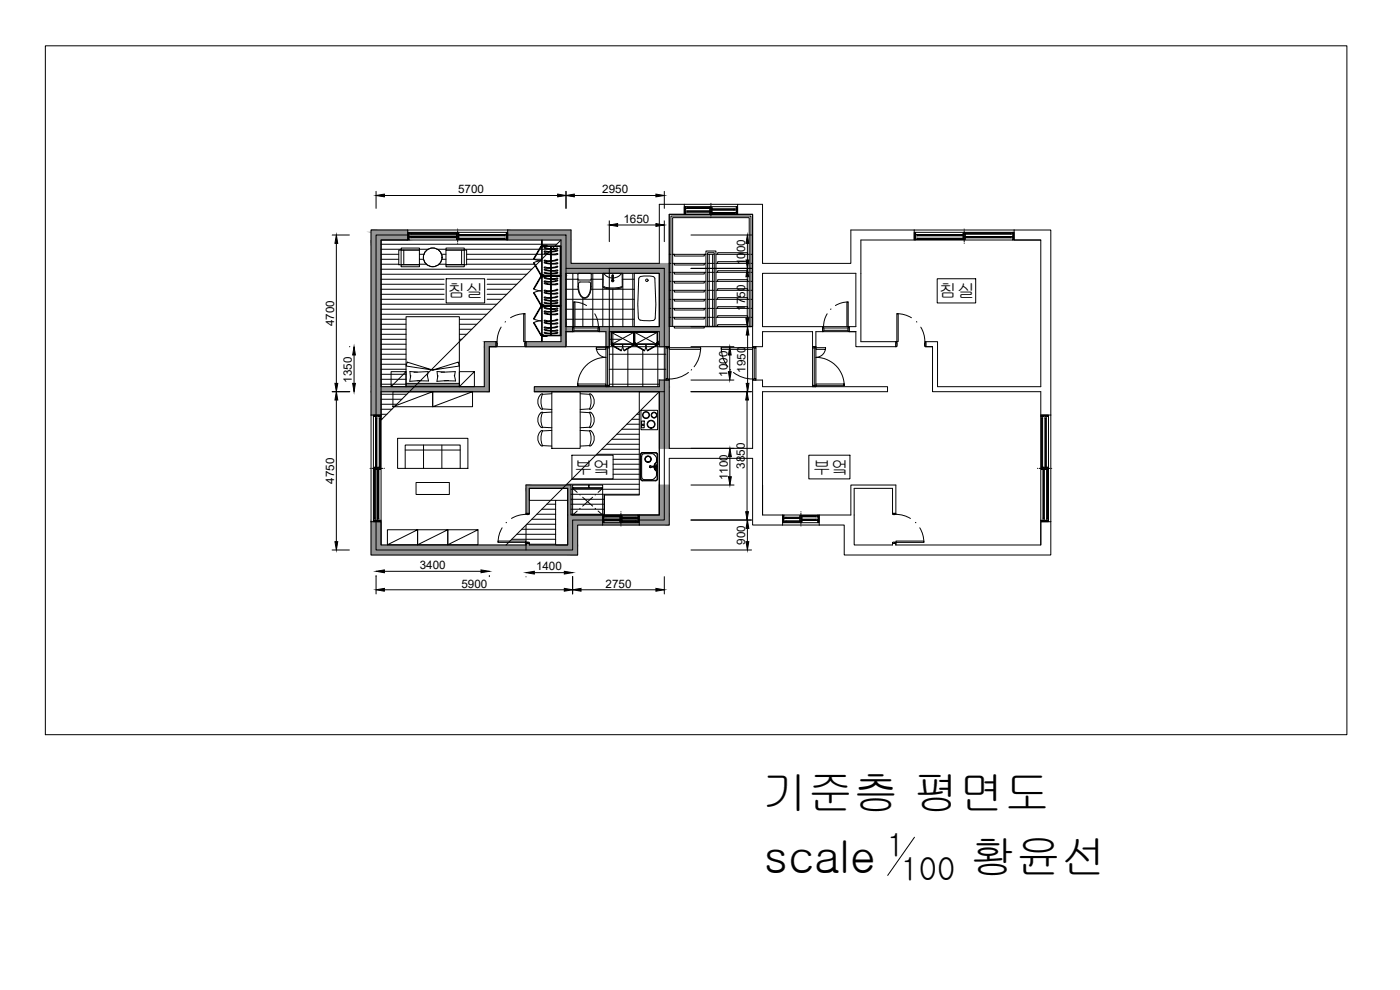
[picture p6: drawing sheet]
<svg xmlns="http://www.w3.org/2000/svg" width="420mm" height="297mm" viewBox="0 0 420 297" stroke-linecap="round" stroke-linejoin="round" font-family="sans-serif">
<defs><g id="words">
<g font-size="13.6">
<text x="228.8" y="242.9">기준층 평면도</text>
<text x="229.3" y="261.9">scale</text>
<text x="291.2" y="261.9">황윤선</text>
</g>
<g font-size="9.5">
<text x="266.1" y="256.9">1</text>
<text x="270.3" y="264.1">100</text>
</g>
<g font-size="5.5">
<text x="134.3" y="89.2">침실</text>
<text x="281.8" y="89.2">침실</text>
<text x="172.4" y="142.1">부엌</text>
<text x="243.9" y="142.1">부엌</text>
</g>
<g font-size="3.5">
<text x="137.5" y="58">5700</text>
<text x="180.8" y="58">2950</text>
<text x="187.1" y="66.8">1650</text>
<text x="223.6" y="79.5" transform="rotate(-90 223.6 79.5)">1000</text>
<text x="223.6" y="93.3" transform="rotate(-90 223.6 93.3)">1750</text>
<text x="100.3" y="97.8" transform="rotate(-90 100.3 97.8)">4700</text>
<text x="218.4" y="113" transform="rotate(-90 218.4 113)">1000</text>
<text x="223.7" y="111.8" transform="rotate(-90 223.7 111.8)">1950</text>
<text x="105.6" y="114.8" transform="rotate(-90 105.6 114.8)">1350</text>
<text x="223.5" y="140.7" transform="rotate(-90 223.5 140.7)">3850</text>
<text x="100.3" y="145.1" transform="rotate(-90 100.3 145.1)">4750</text>
<text x="218.4" y="144" transform="rotate(-90 218.4 144)">1100</text>
<text x="223.6" y="163.4" transform="rotate(-90 223.6 163.4)">900</text>
<text x="126" y="170.7">3400</text>
<text x="160.9" y="171.2">1400</text>
<text x="138.5" y="176.3">5900</text>
<text x="181.8" y="176.3">2750</text>
</g>
</g></defs>
<!-- layer: CEN -->
<path d="M112.9 70.5h57v10h29.5v75.5h-27.5v9h-59zM169.9 98h29.5M169.9 80.5v23.5M199.4 80.5h-16.5v23.5M160.4 117.5h39M199.4 104h-52.5v13.5h-34M157.9 157.6v7.4" fill="none" stroke="#000" stroke-width=".3"/>
<!-- layer: HAT -->
<g fill="#939598" stroke="#939598" stroke-width=".3">
<path d="M111.4 69l11 .7v-.7zM111.4 69l11 .7h-11z"/>
<path d="M152.4 69l19 3v-3zM152.4 69l19 3h-19z"/>
<path d="M111.4 69.7l11 2.3v-2.3zM111.4 69.7l11 2.3h-11z"/>
<path d="M168.4 72l3 7v-7zM168.4 72l3 7h-3z"/>
<path d="M168.4 79l32.5 3v-3zM168.4 79l32.5 3h-32.5z"/>
<path d="M168.4 82l1.5 .6v-.6zM168.4 82l1.5 .6h-1.5z"/>
<path d="M168.4 82.6l1.5 .2v-.2zM168.4 82.6l1.5 .2h-1.5z"/>
<path d="M197.9 82l3 16v-16zM197.9 82l3 16h-3z"/>
<path d="M168.4 82.8l1.5 15.2v-15.2zM168.4 82.8l1.5 15.2h-1.5z"/>
<path d="M179.9 98l21 1.5v-1.5zM179.9 98l21 1.5h-21z"/>
<path d="M168.4 98l3.5 1.5v-1.5zM168.4 98l3.5 1.5h-3.5z"/>
<path d="M168.4 99.5l1.5 3v-3zM168.4 99.5l1.5 3h-1.5z"/>
<path d="M197.9 99.5l3 4.5v-4.5zM197.9 99.5l3 4.5h-3z"/>
<path d="M181.9 99.5l1 4.5v-4.5zM181.9 99.5l1 4.5h-1z"/>
<path d="M157.9 102.5l12 1.5v-1.5zM157.9 102.5l12 1.5h-12z"/>
<path d="M145.4 102.5l3.5 1.5v-1.5zM145.4 102.5l3.5 1.5h-3.5z"/>
<path d="M197.9 114l3 2v-2zM197.9 114l3 2h-3z"/>
<path d="M145.4 104l1.5 12v-12zM145.4 104l1.5 12h-1.5z"/>
<path d="M111.4 72l3 44v-44zM111.4 72l3 44h-3z"/>
<path d="M160.4 116l40.5 1.5v-1.5zM160.4 116l40.5 1.5h-40.5z"/>
<path d="M111.4 116l35.5 1.5v-1.5zM111.4 116l35.5 1.5h-35.5z"/>
<path d="M111.4 117.5l3 7v-7zM111.4 117.5l3 7h-3z"/>
<path d="M197.9 117.5l3 17v-17zM197.9 117.5l3 17h-3z"/>
<path d="M157.9 145.5l13.5 1v-1zM157.9 145.5l13.5 1h-13.5z"/>
<path d="M170.4 146.5l1 3.6v-3.6zM170.4 146.5l1 3.6h-1z"/>
<path d="M157.9 146.5l1 7.5v-7.5zM157.9 146.5l1 7.5h-1z"/>
<path d="M197.9 145.5l3 9v-9zM197.9 145.5l3 9h-3z"/>
<path d="M170.4 150.1l1 4.4v-4.4zM170.4 150.1l1 4.4h-1z"/>
<path d="M170.4 154.5l30.5 3v-3zM170.4 154.5l30.5 3h-30.5z"/>
<path d="M170.4 157.5l3 6v-6zM170.4 157.5l3 6h-3z"/>
<path d="M157.9 163l1 .5v-.5zM157.9 163l1 .5h-1z"/>
<path d="M111.4 156.5l3 7v-7zM111.4 156.5l3 7h-3z"/>
<path d="M111.4 163.5l62 3v-3zM111.4 163.5l62 3h-62z"/>
</g>
<!-- layer: WAL -->
<g fill="none" stroke="#000" stroke-width=".3">
<path d="M114.4 72h8v-3h-11v55.5h3v-7h32.5v-13.5M122.4 72h-8v44h31v-13.5h3.5v1.5h-2M205.4 64.3v-3h-7.5v17.7h-26.5v-10h-19v3h16v30.5h-10.5v1.5h12v-4.5M221.4 64.3v-3h7.5v17.7h26.5v-10h19v3h-16v30.5h10.5v1.5h-12v-4.5M304.4 72h8v44h-31v-13.5h-3.5v1.5h2M312.4 72h-8v-3h11v55.5h-3v-7h-32.5v-13.5M169.9 99.5h2v-1.5h-2v-16h28v16h-18v1.5h2v4.5h1v-4.5h15v4.5h3v-39.7h25v39.7h3v-4.5h15v4.5h1v-4.5h2v-1.5h-18v-16h28v16h-2v1.5h2M169.9 99.5h2M254.9 99.5h2M146.9 104h2M160.4 116h37.5v-2h3v20.5h25v-20.5h3v2h37.5v1.5h-37.5v37h6v3h-9v-20h-25v20h-9v-3h6v-37h-37.5zM277.9 104h2"/>
<path d="M114.4 156.5v7h43.5M197.9 145.5v9M228.9 145.5v9M312.4 156.5v7h-43.5M114.4 163.5v-7h-3v10h62v-9h7.5v-3h-9.5v-9h-13.5v8.5h1v-7.5h11.5v17h-11.5v-.5h-1v.5M157.9 163v.5M268.9 163.5v-.5h-1v.5h-11.6v-17h11.6v7.5h1v-8.5h-13.5v9h-9.5v3h7.5v9h62v-10h-3v7M268.9 163v.5"/>
</g>
<!-- layer: HAT -->
<g fill="none" stroke="#000" stroke-width=".3">
<path d="M13.6 13.7h390.6v206.7h-390.6zM114.4 72v54l54-54M114.4 73.3h52.7M114.4 74.8h6M114.4 76.3h5.3M114.4 77.8h5.3M114.4 79.3h5.3M125.9 74.8h2.6M125.9 76.3h1.3M125.9 77.8h1.2M125.9 79.3h2.1M131.2 74.8h2.6"/>
<path d="M131.8 79.3h2M132.5 76.3h1.3M132.6 77.8h1.2M139.3 74.8h23.2M140 76.3h22.5M140 77.8h22.5M140 79.3h20.4M162.7 74.8h2.4M162.7 76.3h1.3M114.4 83.8h18.9M114.4 86.8h18.9M114.4 89.8h18.9"/>
<path d="M114.4 92.8h33.2M114.4 95.8h7.5M114.4 80.8h45.2M114.4 82.3h43.7M114.4 85.3h18.9M114.4 88.3h18.9M114.4 91.3h34.7M114.4 94.3h31.7M114.4 97.3h7.5M114.4 98.8h7.5M137.9 95.8h6.7M137.9 97.3h5.2"/>
<path d="M137.9 98.8h3.7M146.2 83.8h10.4M146.2 86.8h7.4M146.2 89.8h4.4M146.2 85.3h8.9M146.2 88.3h5.9M169.9 83.8h3.5M169.9 86.8h3.6M169.9 89.8h20.5M169.9 92.8h2.3M169.9 95.8h2.3M171.9 82v16"/>
<path d="M172.6 92.8h17.8M172.6 95.8h17.8M174.9 89.4v8.6M177.4 86.8h13M177.4 83.8h3.6M177.9 82v16M180.9 82v16M183.9 86.7v11.3M183.9 100v3.1M186.7 83.8h3.7M186.9 82v16M189.9 82v16"/>
<path d="M114.4 112.3h7.5M114.4 113.8h7.5M114.4 115.3h7.5M114.4 118.3h7.7M114.4 119.8h6.2M114.4 101.8h7.5M114.4 106.3h7.5M114.4 110.8h7.5M114.4 100.3h7.5M114.4 103.3h7.5M114.4 104.8h7.5M114.4 107.8h7.5"/>
<path d="M114.4 109.3h7.5M137.9 101.8h.7M137.9 100.3h2.2M182.9 101.8h3.5M182.9 106.3h17M182.9 110.8h17M182.9 115.3h15M183.9 103.3v12.7M188.4 104.6v11.4M192.9 105v11M197.4 103.3v12.7M197.9 117.5l-46 46"/>
<path d="M114.4 121.3h4.7M114.4 124.3h1.7M114.4 125.8h.2M114.4 122.8h3.2M179.1 136.3h12.8M180.6 134.8h11.3M182.1 133.3h9.8M183.6 131.8h8.3M184 137.8h7.9M184 139.3h7.9M185.1 130.3h6.8M186.6 128.8h5.3"/>
<path d="M188.1 127.3h3.8M189.6 125.8h2.3M191.1 124.3h.8M156.6 158.8h10.2M158.1 157.3h8.7M159.6 155.8h7.2M161.1 154.3h5.7M162.6 152.8h4.2M164.1 151.3h2.7M170.1 145.3h21.8M171.4 146.8h20.5M171.4 148.3h20.5"/>
<path d="M171.4 149.8h10M171.4 151.3h10M171.4 152.8h10M171.4 154.3h10M171.6 143.8h20.3M184 140.8h7.9M184 142.3h7.9M153.6 161.8h13.2M155.1 160.3h11.7M158.9 163.3h7.9M274.4 251.2l-8 11.5"/>
</g>
<!-- layer: WIN -->
<g fill="none" stroke="#000" stroke-width=".3">
<path d="M122.4 69.7h.4l-.2 .1 .2 .2-.2 .1v.4h.2l-.2 .1v.5h.2l-.2 .1v.4h.2l-.2 .3 .2 .1h-.4zM122.7 70l.7-.1v.4l-.7-.2M122.7 71.1l.7-.1v.4l-.7-.2M122.8 72h29.1M122.8 69.7h29.1M123.4 70.3h13.6M123.4 69.9h13.6M123.4 70.1h13.6M123.4 70h13.6M123.4 71.4h13.6M123.4 71h13.6M123.4 71.2h13.6"/>
<path d="M123.4 71.1h13.6M137 69.9h.7v.4h-.7zM137 70.4h.7v.4h-.7zM137 71h.7v.4h-.7zM137 71.5h.7v.4h-.7zM137.4 68.7v.1M137.4 69.2v3.3M137.4 72.9v.1M137.7 70.8h13.6M137.7 70.4h13.6M137.7 70.6h13.6M137.7 70.5h13.6"/>
<path d="M137.7 71.9h13.6M137.7 71.5h13.6M137.7 71.7h13.6M137.7 71.6h13.6M151.9 69.7h.5v2.3h-.5l.2-.1-.2-.2 .2-.1v-.4h-.2l.2-.1v-.5h-.2l.2-.1v-.4h-.2l.2-.3zM152 70.5l-.7-.1v.4l.7-.2M152 71.6l-.7-.1v.4l.7-.2M205.4 62h.4l-.2 .1 .2 .2-.2 .1v.4h.2l-.2 .1v.5h.2l-.2 .1v.4h.2l-.2 .3 .2 .1h-.4zM205.7 63.4l.7-.1v.4l-.7-.2M205.7 62.3l.7-.1v.4l-.7-.2M205.8 62h15.1M205.8 64.3h15.1"/>
<path d="M206.4 63.3h6.6M206.4 63.7h6.6M206.4 63.4h6.6M206.4 63.5h6.6M206.4 62.2h6.6M206.4 62.6h6.6M206.4 62.3h6.6M206.4 62.4h6.6M213 63.8h.7v.4h-.7zM213 63.3h.7v.4h-.7zM213 62.7h.7v.4h-.7zM213 62.2h.7v.4h-.7z"/>
<path d="M213.4 61v.1M213.4 61.5v3.3M213.4 65.2v.1M213.7 63.8h6.6M213.7 64.2h6.6M213.7 63.9h6.6M213.7 64h6.6M213.7 62.7h6.6M213.7 63.1h6.6M213.7 62.8h6.6M213.7 62.9h6.6M220.9 62h.5v2.3h-.5l.2-.1-.2-.2 .2-.1v-.4h-.2l.2-.1v-.5h-.2l.2-.1v-.4h-.2l.2-.3z"/>
<path d="M221 63.9l-.7-.1v.4l.7-.2M221 62.8l-.7-.1v.4l.7-.2M274.4 69.7h.4l-.2 .1 .2 .2-.2 .1v.4h.2l-.2 .1v.5h.2l-.2 .1v.4h.2l-.2 .3 .2 .1h-.4zM274.7 70.5l.7-.1v.4l-.7-.2M274.7 71.6l.7-.1v.4l-.7-.2M274.8 72h29.1M274.8 69.7h29.1M275.4 70.8h13.6M275.4 70.4h13.6M275.4 70.6h13.6M275.4 70.5h13.6M275.4 71.9h13.6"/>
<path d="M275.4 71.5h13.6M275.4 71.7h13.6M275.4 71.6h13.6M289 69.9h.7v.4h-.7zM289 70.4h.7v.4h-.7zM289 71h.7v.4h-.7zM289 71.5h.7v.4h-.7zM289.4 68.7v.1M289.4 69.2v3.3M289.4 72.9v.1M289.7 70.3h13.6M289.7 69.9h13.6"/>
<path d="M289.7 70.1h13.6M289.7 70h13.6M289.7 71.4h13.6M289.7 71h13.6M289.7 71.2h13.6M289.7 71.1h13.6M303.9 69.7h.5v2.3h-.5l.2-.1-.2-.2 .2-.1v-.4h-.2l.2-.1v-.5h-.2l.2-.1v-.4h-.2l.2-.3zM304 70l-.7-.1v.4l.7-.2M304 71.1l-.7-.1v.4l.7-.2M150.4 98.1l-1 2.5-.2 1.9M151.7 96.5l-.1 .1M157.2 94.1h.4v8.4h-.4z"/>
<path d="M157.6 94.1l-2 .2-2.4 1M171.9 98h.3v1.5h-.3zM172.2 90.6h.4v7.4h-.4zM172.2 99.5h7.4M172.2 90.6l2.3 .4 1.5 .7M172.3 98.4h7.2M172.3 99.1h7.2M177.3 92.7l.2 .1M178.5 94.2l.7 1.5 .4 2.3h-7.4M179.6 98h.3v1.5h-.3l-.1-.4zM246.9 98h.3l.1 .4-.1 1.1h-.3zM247.2 99.5h7.4"/>
<path d="M247.3 98.4h7.2M247.3 99.1h7.2M248.2 94.2l-.7 1.5-.3 2.3h7.4M249.4 92.7l-.1 .1M254.2 90.6h.4v7.4h-.4zM254.6 98h.3v1.5h-.3zM254.6 90.6l-2.3 .4-1.6 .7M269.2 94.1h.4v8.4h-.4zM269.2 94.1l1.9 .2 2.4 1M275 96.5l.2 .1M276.3 98.1l1 2.5 .3 1.9M148.9 102.5h.3l.1 .4-.1 1.1h-.3z"/>
<path d="M157.6 102.5h.3v1.5h-.3l-.1-.4zM179 104.3v.5h2.9v-.5h-2.9a2.89 2.89 0 0 0 2.9 2.9 8.5 8.5 0 0 0-8.5 8.5v-.5h8.5v.5h-8.5M181.9 115.7l1-.1v.4h-1zM181.9 104h1v.4l-1-.1zM181.9 104.3v11.4M182.4 104.4v11.2M182.9 104.4v11.2M199.9 113.6l1 .1v.3h-1zM199.9 104h1v.3l-1 .2zM199.9 104.5v9.1M200.4 104.5v9.1M200.9 104.3h9.4v.5h-9.4z"/>
<path d="M200.9 104.3v9.4a9.4 9.4 0 0 0 5.7-1.9M207.6 110.9l-.2 .1M210.3 104.3a9.4 9.4 0 0 1-2 5.8M216.5 104.3h9.4v.5h-9.4zM216.5 104.3a9.4 9.4 0 0 0 1.9 5.8M219.2 110.9l.1 .1M220.1 111.8a9.4 9.4 0 0 0 5.8 1.9M225.9 113.7l1-.1v.4h-1zM225.9 104h1v.5l-1-.2zM225.9 104.3v9.4M226.4 104.5v9.1M226.9 104.5v9.1"/>
<path d="M243.9 115.6l1 .1v.3h-1zM243.9 104h1v.3l-1 .1zM243.9 104.4v11.2M244.4 104.4v11.2M244.9 104.3v11.4M247.8 104.3v.5h-2.9v-.5h2.9a2.89 2.89 0 0 1-2.9 2.9 8.5 8.5 0 0 1 8.5 8.5v-.5h-8.5v.5h8.5M268.9 102.5h.3l.1 .4-.1 1.1h-.3zM277.6 102.5h.3v1.5h-.3l-.1-.4zM112.1 124.5h2.3v.5l-.1-.2-.2 .2-.1-.2h-.4v.2l-.1-.2h-.5v.2l-.1-.2h-.4v.2l-.3-.2-.1 .2zM112.1 125v31.1M112.7 125.6v14.6M112.8 125.6v14.6"/>
<path d="M112.9 124.9l-.2 .7h.4l-.1-.7M113 125.6v14.6M113.1 125.6v14.6M113.8 125.6v14.6M113.9 125.6v14.6M114 124.9l-.2 .7h.4l-.1-.7M114.1 125.6v14.6M114.2 125.6v14.6M114.4 125v31.1M312.4 124.5h2.3v.5l-.1-.2-.2 .2-.1-.2h-.4v.2l-.1-.2h-.5v.2l-.1-.2h-.4v.2l-.3-.2-.1 .2zM312.4 125v31.1M312.5 125.6v14.6"/>
<path d="M312.6 125.6v14.6M312.7 124.9l-.2 .7h.4l-.1-.7M312.8 125.6v14.6M312.9 125.6v14.6M313.6 125.6v14.6M313.7 125.6v14.6M313.8 124.9l-.2 .7h.4l-.1-.7M313.9 125.6v14.6M314 125.6v14.6M314.7 125v31.1M111.1 140.5h.1M111.6 140.5h3.3"/>
<path d="M112.1 156.1l.1 .2 .2-.2 .1 .2h.4v-.2l.1 .2h.5v-.2l.1 .2h.4v-.2l.3 .2 .1-.2v.4h-2.3zM112.2 140.2h.4v.7h-.4zM112.2 140.9v14.6M112.3 140.9v14.6M112.4 156.2l-.2-.7h.4l-.1 .7M112.5 140.9v14.6M112.6 140.9v14.6M112.7 140.2h.4v.7h-.4zM113.3 140.2h.4v.7h-.4zM113.3 140.9v14.6M113.4 140.9v14.6M113.5 156.2l-.2-.7h.4l-.1 .7"/>
<path d="M113.6 140.9v14.6M113.7 140.9v14.6M113.8 140.2h.4v.7h-.4zM115.3 140.5h.1M150.7 158.4l-1 2.4-.2 1.9M152 156.7l-.1 .2M157.9 154h1v.3h-1zM157.9 154.3l-2 .3-2.4 1M180.9 154.5h.4l-.2 .1 .2 .2-.2 .1v.4h.2l-.2 .1v.5h.2l-.2 .1v.4h.2l-.2 .3 .2 .1h-.4zM181.2 155.9l.7-.1v.4l-.7-.2M181.2 154.8l.7-.1v.4l-.7-.2M181.3 154.5h10.1"/>
<path d="M181.3 156.8h10.1M181.9 155.8h4.1M181.9 156.2h4.1M181.9 155.9h4.1M181.9 156h4.1M181.9 154.7h4.1M181.9 155.1h4.1M181.9 154.8h4.1M181.9 154.9h4.1M186 156.3h.7v.4h-.7zM186 155.8h.7v.4h-.7zM186 155.2h.7v.4h-.7z"/>
<path d="M186 154.7h.7v.4h-.7zM186.4 153.5v.1M186.4 154v3.3M186.4 157.7v.1M186.7 156.3h4.1M186.7 156.7h4.1M186.7 156.4h4.1M186.7 156.6h4.1M186.7 155.2h4.1M186.7 155.6h4.1M186.7 155.3h4.1M186.7 155.5h4.1"/>
<path d="M191.4 154.5h.5v2.3h-.5l.2-.1-.2-.2 .2-.1v-.4h-.2l.2-.1v-.5h-.2l.2-.1v-.4h-.2l.2-.3zM191.5 156.4l-.7-.1v.4h.7v-.2M191.5 155.3l-.7-.1v.4h.7v-.2M234.9 154.5h.4l-.2 .1 .2 .2-.2 .1v.4h.2l-.2 .1v.5h.2l-.2 .1v.4h.2l-.2 .3 .2 .1h-.4zM235.2 156.4l.7-.1v.4h-.7v-.2M235.2 155.3l.7-.1v.4h-.7v-.2M235.3 154.5h10.1M235.3 156.8h10.1M235.9 156.3h4.1M235.9 156.7h4.1M235.9 156.4h4.1M235.9 156.6h4.1"/>
<path d="M235.9 155.2h4.1M235.9 155.6h4.1M235.9 155.3h4.1M235.9 155.5h4.1M240 156.3h.7v.4h-.7zM240 155.8h.7v.4h-.7zM240 155.2h.7v.4h-.7zM240 154.7h.7v.4h-.7zM240.4 153.5v.1M240.4 154v3.3M240.4 157.7v.1M240.7 155.8h4.1"/>
<path d="M240.7 156.2h4.1M240.7 155.9h4.1M240.7 156h4.1M240.7 154.7h4.1M240.7 155.1h4.1M240.7 154.8h4.1M240.7 154.9h4.1M245.4 154.5h.5v2.3h-.5l.2-.1-.2-.2 .2-.1v-.4h-.2l.2-.1v-.5h-.2l.2-.1v-.4h-.2l.2-.3zM245.5 155.9l-.7-.1v.4l.7-.2M245.5 154.8l-.7-.1v.4l.7-.2M267.9 154h1v.3h-1zM268.9 154.3l1.9 .3 2.4 1"/>
<path d="M274.7 156.7l.2 .2M276 158.4l1 2.4 .3 1.9M311.4 140.5h.1M311.9 140.5h3.3M312.4 156.1l.1 .2 .2-.2 .1 .2h.4v-.2l.1 .2h.5v-.2l.1 .2h.4v-.2l.3 .2 .1-.2v.4h-2.3zM312.5 140.2h.4v.7h-.4zM313 140.2h.4v.7h-.4zM313 140.9v14.6M313.1 140.9v14.6M313.2 156.2l-.2-.7h.4l-.1 .7M313.3 140.9v14.6M313.4 140.9v14.6"/>
<path d="M313.6 140.2h.4v.7h-.4zM314.1 140.2h.4v.7h-.4zM314.1 140.9v14.6M314.2 140.9v14.6M314.3 156.2l-.2-.7h.4l-.1 .7M314.4 140.9v14.6M314.5 140.9v14.6M315.6 140.5h.1M149.5 162.3h8.4v.4h-8.4zM157.9 162.7h1v.3h-1zM267.9 162.7h1v.3h-1zM268.9 162.3h8.4v.4h-8.4z"/>
</g>
<!-- layer: FIN -->
<path d="M122.4 69h30M205.4 61.3h16M274.4 69h30M111.4 124.5v32M315.4 124.5v32M180.9 157.5h11M234.9 157.5h11" fill="none" stroke="#000" stroke-width=".3"/>
<!-- layer: FUN -->
<g fill="none" stroke="#000" stroke-width=".3">
<path d="M119.7 75h6.2v4.4h-6.2zM120.4 74.4h5.5v.6h-5.5zM120.4 79.4h5.5v.6h-5.5zM120.4 75v4.4M121.2 75v4.4M133.8 75h6.2v4.4h-6.2zM133.8 74.4h5.5v.6h-5.5zM133.8 79.4h5.5v.6h-5.5zM138.5 75v4.4M139.3 75v4.4M160.1 78.9l.2-.1 2.2 3.9-.1 .1zM160.1 77.7l2.3 .6"/>
<path d="M162.2 74.3h.1M162.4 73.8l.1 .1-2.2 3.9-.2-.1zM162.4 78.3h.1M162.4 78.3l-2.3 .6M162.4 74.1l.1 .1M162.4 74l-.2 .3M162.4 74.1h.1M162.5 74.1h.1M162.5 72h.2v1.6h1.5v.2h-1.7zM162.5 73.9v.1M162.5 74.2v8.2M162.6 74h.4"/>
<path d="M162.6 74l-.1 .1M162.7 74.1v8.3M163 73.9l-.4 .1M163 74l-.5 .1M163.3 78.7l.2-.1a6.3 6.3 0 0 0 3.8 .3l.1 .1a6.6 6.6 0 0 1-4.1-.2zM163.3 74.3l.3-.1a7.3 7.3 0 0 0 3.8 .3v.1a6.4 6.4 0 0 1-4.1-.2zM163.3 75.9l.3-.1a7.3 7.3 0 0 0 3.8 .3v.1a6.4 6.4 0 0 1-4.1-.2zM163.4 78.1l.2-.1a7.3 7.3 0 0 0 3.8-.1 6.9 6.9 0 0 1-4.1 .3zM163.4 75.3h.2a6.4 6.4 0 0 0 3.7-.3l.1 .1a6.5 6.5 0 0 1-4.1 .3zM165.1 79.1h.6M165.1 74.7h.6M165.1 76.3l.6 .1"/>
<path d="M165.2 73.9v8.7M165.5 73.9v8.7M165.7 78.3h-.6M165.7 75.5l-.6 .1M168.1 73.9h-5.6v-.1h5.9l-.2 .1M168.4 73.9v8.7M121.9 95h16v21h-16zM160.1 96.9l.2-.1 2.2 3.9-.1 .1zM160.1 87.9l.2-.1 2.2 3.9-.1 .1zM160.1 95.6l2.3 .7M160.1 86.7l2.3 .6M162.2 92.4h.1"/>
<path d="M162.2 91.2l.2 .3zM162.2 82.2l.2 .3zM162.4 91.8h.1l-2.2 4-.2-.1zM162.4 82.8l.1 .1-2.2 3.8h-.2zM162.4 96.3h.1M162.4 87.3h.1M162.4 96.3l-2.3 .6M162.4 87.3l-2.3 .6M162.4 92.1h.1M162.4 83.1h.1M162.4 92l-.2 .4M162.4 83l-.2 .4z"/>
<path d="M162.5 91.4l-.1 .1M162.5 82.4l-.1 .1M162.5 91.5h.5M162.5 82.5h.5M162.5 91.4h-.1M162.5 82.4h-.1M162.5 91.4h.1M162.5 82.4h.1M162.5 92.1h.1M162.5 83.1h.1M162.5 91.5h.1M162.5 82.5h.1"/>
<path d="M162.5 82.5v.1M162.5 82.9v.1M162.5 83.1v8.3M162.5 91.5v.1M162.5 92h.1M162.5 92.2v8.2M162.6 91.5l.4 .1-.4-.1M162.6 82.9l.4 .1zM162.6 82.5l.4 .1-.4-.1M162.6 91.5h.4M162.6 82.5h.4M162.6 92h-.1"/>
<path d="M162.6 83h-.1M162.7 83.1v8.3M162.7 92.1v8.3M163 92h-.4M163 92h.1M163 91.5h.1M163 83h.1M163 82.5h.1M163 92l-.4 .1M163 83h-.4M163 92l-.5 .1M163 83l-.5 .1"/>
<path d="M163.3 99.8l.3-.1a7.3 7.3 0 0 0 3.8 .1v.1a6.9 6.9 0 0 1-4.1 0zM163.3 90.8l.3-.1a6 6 0 0 0 3.7 0l.1 .1a6.5 6.5 0 0 1-4.1 0zM163.3 81.8l.3-.1a6.5 6.5 0 0 0 3.7 0l.1 .1a6.5 6.5 0 0 1-4.1 0zM163.3 96.7l.3-.1a7.3 7.3 0 0 0 3.8 .3v.1a6.4 6.4 0 0 1-4.1-.2zM163.3 93.9l.2-.1a6.3 6.3 0 0 0 3.8 .3l.1 .1a6.6 6.6 0 0 1-4.1-.2zM163.3 87.7l.2-.1a7.5 7.5 0 0 0 3.9 .3v.1a6.6 6.6 0 0 1-4.1-.2zM163.3 83.3l.3-.1a7.6 7.6 0 0 0 3.8 .3v.1a6.4 6.4 0 0 1-4.1-.2zM163.3 84.9l.3-.1a7.3 7.3 0 0 0 3.8 .3v.1a6.4 6.4 0 0 1-4.1-.2zM163.4 98.8l.2-.1a7.6 7.6 0 0 0 3.8 .4v.1a6.6 6.6 0 0 1-4.1-.3zM163.4 98.1a6.5 6.5 0 0 0 3.9-.2l.1 .1a6.6 6.6 0 0 1-4.1 .3zM163.4 96.1l.2-.1a6.4 6.4 0 0 0 3.7-.2l.1 .1a6.5 6.5 0 0 1-4.1 .3zM163.4 93.3h.2a7.3 7.3 0 0 0 3.8-.2v.1a6.9 6.9 0 0 1-4.1 .3z"/>
<path d="M163.4 89.8l.2-.1a7.3 7.3 0 0 0 3.8 .4v.1a6.2 6.2 0 0 1-4.1-.3zM163.4 89.1h.2a7.6 7.6 0 0 0 3.8-.2v.1a6.4 6.4 0 0 1-4.1 .3zM163.4 87.1l.2-.1a7.3 7.3 0 0 0 3.8-.1 6.9 6.9 0 0 1-4.1 .3zM163.4 84.3h.2a6 6 0 0 0 3.7-.3l.1 .1a6.5 6.5 0 0 1-4.1 .3zM163.4 80.8l.1-.1a7.5 7.5 0 0 0 3.9 .4v.1a6.6 6.6 0 0 1-4.1-.3zM163.4 80.1h.2a6.2 6.2 0 0 0 3.7-.2l.1 .1a6.8 6.8 0 0 1-4.1 .3zM163.4 92.2h.2a7.6 7.6 0 0 0 3.8 .3v.1a6.6 6.6 0 0 1-4.1-.2zM165.1 99.2l.6 .1M165.1 97.1h.6M165.1 92.7h.6M165.1 94.3h.6M165.1 91.1h.6"/>
<path d="M165.1 90.2l.6 .1M165.1 88.1h.6M165.1 83.7h.6M165.1 85.3l.6 .1M165.1 82.1h.6M165.1 81.2l.6 .1M165.2 82.9v8.7M165.2 92v8.6M165.5 82.9v8.7M165.5 92v8.6M165.7 98.3l-.6 .1M165.7 96.3h-.6"/>
<path d="M165.7 93.5h-.6M165.7 89.4h-.6M165.7 87.3h-.6M165.7 84.5h-.6M165.7 80.4h-.6M168.1 92h-5.6v-.2h5.9l-.2 .2M168.1 82.9h-5.6v-.1h5.9l-.2 .1M168.1 91.6h-5.6v.2h5.9l-.2-.2M168.1 82.6h-5.6v.2h5.9l-.2-.2M168.1 82.6v-8.7l.1 8.7M168.1 82.9v8.7M168.1 91.6h.1"/>
<path d="M168.1 82.9h.1M168.1 82.6h.1M168.2 82.9v8.7M168.4 82.9v8.7M168.4 92v8.6M173.4 83.7l.3 .3h3.4l.4-.3M173.5 82.2l3.7-.2 .2 .3a11.4 11.4 0 0 1-.4 5.9 1.58 1.58 0 0 1-1.6 1.3 1.58 1.58 0 0 1-1.5-1.3 11.5 11.5 0 0 1-.5-5.9zM174.1 84.6l2.9 .1a2.18 2.18 0 0 1 .2 2l-.4 1.4a1.43 1.43 0 0 1-1.5 1.2 1.43 1.43 0 0 1-1.3-1.4l-.3-1.2-.1-1.6 .5-.5M181 82h5.7v4.2a7.6 7.6 0 0 1-5.7-.1zM181.2 82a3.2 3.2 0 0 0 2.5 1.4M181.3 85.9a7.3 7.3 0 0 0 5.2 0M183.4 99.5h.1v3.8h-.1z"/>
<path d="M183.5 99.7h6.7zM183.5 99.7l6.7 3.6-.1-.4M183.5 99.5h6.7M183.7 82.9v-.3v.9M183.7 82.6h.3M183.7 83.5h.1M183.8 83.6h.1M184 82.6l-.1 .9M184 82.6l-.1 1.2-.2-.1v-.8M186.6 82a3.2 3.2 0 0 1-2.6 1.4M190.2 99.5h.2v3.8h-.2zM190.2 99.7l-6.7 3.6 .1-.4"/>
<path d="M190.4 99.5h.1v3.8h-.1zM190.4 82h7.5v16h-7.5zM190.5 99.7h6.7zM190.5 99.7l6.6 3.6M190.5 99.5h6.7M192.3 82.9h3.6M192.3 82.9l-.4 .3-.2 .5-.3 7.7 .2 4M195.9 82.9l.5 .3 .2 .5M196.5 83.7l.3 7.7-.2 4-.2 .5a7.5 7.5 0 0 1-4.6-.1l-.2-.4M197.2 99.5h.2v3.8h-.2zM197.2 99.7l-6.7 3.6M121.9 111.5l-4.5 4.5v-4.5h4.5v4.5h-4.5"/>
<path d="M121.9 115h16M121.9 115.5h16M122.2 108.7l7.7 2.3-8-1.2zM123.3 112.7l-.3 1.7 3.5-.2M124.2 111.7l4.3-.2-.2 1.3M125.3 111.6l-2.3-.1 .2 1.6M128.2 112.6l.4 1.7-3.4-.1M129.9 111l7.6-2.3 .4 1.1zM129.9 117.5l-12 4.5v-4.5h12v4.5h-12M131.4 112.7l-.3 1.7 3.5-.2M132.4 111.7l4.2-.2-.2 1.3M133.4 111.6l-2.2-.1 .1 1.6"/>
<path d="M136.4 112.6l.3 1.7-3.4-.1M141.8 117.5l-11.9 4.5v-4.5h11.9v4.5h-11.9M142.4 111.5l-4.5 4.5v-4.5h4.5v4.5h-4.5M162.2 100.2l.2 .3M162.2 100.2h.1M162.3 118.4a2.97 2.97 0 0 0 0 4.2M162.5 100.4l-.1 .1M162.5 100.5h.5M162.5 100.4h-.1M162.5 100.4h.1M162.5 100.5h.1M162.5 100.8h1.7v.2h-1.5v1.5h-.2z"/>
<path d="M162.5 100.5v.1M162.6 100.5h.4M162.8 118.3l-.4 1.9 .4 2.4M162.8 118.3l-.1-.1-.5 .2M165.1 100.1h.6M165.6 117.5h8.5v17h-8.5zM165.6 118.1l-2.8 .2M168.1 100.6h-5.6v.2h5.9l-.2-.2M168.1 100.6v-8.7l.1 8.7M168.1 100.6h.1M174.1 118.1l2.8 .2M176.9 118.3l.1-.1a2.57 2.57 0 0 1 0 4.6l-.1-.1"/>
<path d="M176.9 118.3l.5 1.9-.5 2.4M183.5 103.4l3 1.7-.1 .2-3-1.8zM183.6 102.9h.1M183.6 102.9l.1 .5M183.6 103.5l.3 .1M183.7 103.3v.1M183.7 103.4v.1M183.7 103.4h.1M183.7 103.2h6.3M183.7 103.3h6.3M183.8 103.4h.1M183.9 103.6h.1"/>
<path d="M186.4 105.3l.5-1.8 .4 1.8M186.9 103.3v.2M187.2 105.1l3.1-1.7 .1 .1-3.1 1.8zM189.8 103.6h.1M190 103.4v.1M190 103.4h.1M190 103.4l.1 .1M190.1 103.4h-.1M190.1 103.5l-.3 .1M190.1 103.3v.1M190.1 102.9l.1 .4zM190.1 102.9v.5"/>
<path d="M190.5 103.4l3 1.7-.1 .2-3-1.8zM190.5 102.9v.4l.1-.4M190.5 102.9h.1M190.5 103.3h.1M190.6 102.9v.4M190.6 102.9l.2 .5-.2-.1M190.6 103.5l.3 .1M190.7 103.4v.1M190.7 103.4h.1M190.7 103.2h6.3M190.8 103.3h6.2M190.8 103.4l-.1 .1"/>
<path d="M190.9 103.6h.1M193.4 105.3l.5-1.8 .4 1.8M193.9 103.3v.2M194.2 105.1l3.1-1.7 .1 .1-3.1 1.8zM196.8 103.6l.3-.2zM196.8 103.6h.1M197 103.4h.1M197.1 102.9h.1M197.1 102.9v.5M197.1 103.3v.1M197.1 102.9l.1 .4zM197.1 102.9v.4"/>
<path d="M197.4 102.3h.1v.9h.4v.1h-.5zM197.4 103.2l.1 .1M119.3 131.5h21.1v9h-21.1zM121.6 135h16.5M127.1 133.5v7M132.6 133.5v7M162.2 122.6l.5 .2 .1-.1M162.3 129.4a2.97 2.97 0 0 0 0 4.2M162.3 123.9a2.97 2.97 0 0 0 0 4.2M162.7 129.2l-.5 .2M162.7 129.2h.1a6.8 6.8 0 0 0-.1 4.6l-.5-.2M162.8 123.8a6.9 6.9 0 0 0-.1 4.5l-.5-.2"/>
<path d="M162.8 123.8l-.1-.1-.5 .2M162.8 133.7l2.8 .1M162.8 128.2l2.8 .1M162.8 122.7l2.8 .2M165.6 129.1l-2.8 .2M165.6 123.6l-2.8 .2M174.1 129.1l2.8 .2M174.1 123.6l2.8 .2M176.9 133.7l-2.8 .1M176.9 128.2l-2.8 .1M176.9 122.7l-2.8 .2M176.9 123.8l.2-.1 .4 .2"/>
<path d="M176.9 123.8a6.9 6.9 0 0 1 .1 4.5 2.69 2.69 0 0 0 .5-4.4M177.1 129.2a2.67 2.67 0 0 1-.1 4.6 6.8 6.8 0 0 0 0-4.6h.1M192.3 136l.5-.2h4l.5 .2 .1 7.7-.3 .5-4.3 .1-.5-.3zM192.4 123.1h5v5.8h-5zM192.4 136.1l.4-.2h4l.4 .2v7.6l-.2 .4h-4.2l-.4-.2zM192.6 126.3h.7v2.1h-.7zM193.4 136.1h2.2l.7 .3M193.4 136.1a.83 .83 0 0 0-.8 .8v6.2a.79 .79 0 0 0 .8 .8M195.1 139.8l1.9 .2-1.8 .3zM195.1 139.7l-.2 .3M195.3 139.8h-.2l-.2 .2M196.3 136.4a1.76 1.76 0 0 1 .3 2.7"/>
<path d="M196.6 139.9v-.4h.4v.5M196.6 139.1l-.3 1.2M196.7 139.9l.3 .1-.3 .2M197 139.9v.2M197.2 138.2l-.8 1.7M121.6 140.5v-7h16.5v7M124.9 144.8h10v3.6h-10zM125.3 158.9l-9 4.6v-4.6h9v4.6h-9M134.4 158.9l-9.1 4.6v-4.6h9.1v4.6h-9.1M143.4 158.9l-9 4.6v-4.6h9v4.6h-9M166.8 150.1v13.4h3.6v-17h-11.5v3.6h11.5M171.9 146.5h9v8h-9z"/>
<path d="M171.9 145.5h4.8v.8h-4.8zM171.9 146.5l1.3 1.2M172.1 146.3v.2M173.2 153.3l-1.3 1.2M174 148.4l.1 .1M174.1 152.5l-.1 .2M174.9 149.2l3 2.7M176.7 146.3h.1M176.8 145.5h4.1v.8h-4.1zM177.9 149.2l-3 2.7M178.6 152.5l.2 .2M178.8 148.4l-.2 .1"/>
<path d="M179.5 153.3l1.4 1.2M180.6 146.3v.2M180.9 146.5l-1.4 1.2M181.4 148.5h10.5v-31h6v37h-16.5v-6v6M194.9 140l.2 .3M195.1 140.3h.2zM195.1 140.3h.2M195.2 140.3h.1M196.3 140.3l.5 .9a1.83 1.83 0 0 1-.5 2.4M196.3 143.6l-.7 .3h-2.2M196.4 140.2v.1M196.4 140.3l.8 1.5"/>
<path d="M196.6 140.6h.1M196.7 140.7l.1 .2M196.9 140.7l-.1 .2M197 140.6h.1M197 140h.1M197 140v.6h-.4v-.4"/>
<circle cx="129.9" cy="77.2" r="2.8"/>
<circle cx="183.9" cy="84.2" r=".35"/>
<circle cx="183.9" cy="84.2" r=".2"/>
<circle cx="194.1" cy="84.1" r=".37"/>
<circle cx="193" cy="127.5" r=".22"/>
<circle cx="193.9" cy="124.5" r="1.05"/>
<circle cx="193.9" cy="124.5" r=".9"/>
<circle cx="194.5" cy="137.8" r=".81"/>
<circle cx="194.5" cy="137.8" r=".9"/>
<circle cx="194.5" cy="137.8" r=".96"/>
<circle cx="195.4" cy="127.3" r="1.05"/>
<circle cx="195.4" cy="127.3" r="1.2"/>
<circle cx="196.3" cy="124.5" r=".73"/>
<circle cx="196.3" cy="124.5" r=".88"/>
<circle cx="196.8" cy="140.7" r=".22"/>
</g>
<!-- layer: DIM -->
<g fill="none" stroke="#000" stroke-width=".3">
<path d="M112.9 57.4v5.1M115.4 58.7h52M169.9 57.4v5.1M172.4 58.7h24.4M199.4 57.4v5.1M99.7 70.5h5.2M100.9 73v42M182.9 66.3v6.2M185.4 67.5h11.4M199.4 66.3v6.2M207.4 70.5h18.2M224.3 73v5"/>
<path d="M207.4 80.5h18.2M207.4 98h18.2M224.3 83v12.5M99.7 117.5h5.3M104.9 104h.1M106.3 106.5v8.5M207.4 117.5h18.2M207.4 104h12.9M207.4 114h12.9M219 106.5v5M224.4 100.5v14.5M100.9 120v42.5"/>
<path d="M207.4 134.5h12.9M219.1 137v6M224.2 120v33.5M207.4 156h18.2M207.4 145.5h12.9M224.3 158.5v4M99.7 165h5.2M112.9 172.7v5.5M115.4 177h54M115.4 171.4h29M146.9 172.7v.3M157.9 173v.1"/>
<path d="M160.4 171.8h9M171.9 173v5.2M174.4 177h22.4M199.4 173v5.2M207.4 165h18.2"/>
</g>
<g fill="#000" stroke="#000" stroke-width=".3">
<path d="M112.9 58.7l2.5-.5v.9zM167.4 58.2l2.5 .5-2.5 .4zM169.9 58.7l2.5-.5v.9zM196.8 58.2l2.6 .5-2.6 .4zM100.9 70.5l.5 2.5h-.9zM182.9 67.5l2.5-.4v.8zM196.8 67.1l2.6 .4-2.6 .4zM223.9 78h.8l-.4 2.5zM224.3 70.5l.4 2.5h-.8zM224.3 80.5l.4 2.5h-.8zM223.9 95.5h.8l-.4 2.5zM100.5 115h.9l-.5 2.5z"/>
<path d="M105.8 115h.9l-.4 2.5zM106.3 104l.4 2.5h-.9zM219 104l.4 2.5h-.8zM218.6 111.5h.8l-.4 2.5zM224.4 98l.4 2.5h-.9zM223.9 115h.9l-.4 2.5zM100.9 117.5l.5 2.5h-.9zM219.1 134.5l.4 2.5h-.9zM224.2 117.5l.4 2.5h-.8zM218.6 143h.9l-.4 2.5zM223.8 153.5h.8l-.4 2.5zM224.3 156l.4 2.5h-.8z"/>
<path d="M100.5 162.5h.9l-.5 2.5zM112.9 177l2.5-.5v.9zM112.9 171.4l2.5-.4v.8zM144.4 171l2.5 .4-2.5 .4zM157.9 171.8l2.5-.4v.8zM169.4 176.5l2.5 .5-2.5 .4zM169.4 171.4l2.5 .4-2.5 .4zM171.9 177l2.5-.5v.9zM196.8 176.5l2.6 .5-2.6 .4zM223.9 162.5h.8l-.4 2.5z"/>
</g>
<!-- layer: TXT -->
<path d="M133.9 83.6h11.6v7.3h-11.6zM281.3 83.6h11.5v7.3h-11.5zM171.6 136.6h12.4v7.1h-12.4zM242.7 136.6h12.4v7.1h-12.4z" fill="none" stroke="#000" stroke-width=".3"/>
<!-- layer: 0 -->
<g fill="none" stroke="#000" stroke-width=".3">
<path d="M200.9 64.3h25v33.6h-25zM200.9 76.3h.5M200.9 79h.5M201.9 76.3h10h-.5v.5h-9v-.5M201.9 79h10M202.4 79v.5h9v-.5M212.4 76.3h2M212.4 79h2M212.9 76.3v21.6M213.9 76.3v21.6M214.9 76.3h10M214.9 79h10"/>
<path d="M215.4 79v-.5h9v.5M215.4 76.3v-.5h9v.5M225.4 76.3h.5M225.4 79h.5M200.9 81.7h.5M200.9 84.4h.5M200.9 87.1h.5M200.9 89.8h.5M200.9 92.5h.5M200.9 95.2h.5M201.4 97.9v-33.1h24v33.1M201.9 97.9v-32.6h23v32.6h-.5v-.5h-9v.5h-.5v-22.6h-3v22.6"/>
<path d="M201.9 81.7h10M201.9 84.4h10M201.9 87.1h10M201.9 89.8h10M201.9 92.5h10M201.9 95.2h10M202.4 81.7v.5h9v-.5M202.4 84.4v.5h9v-.5M202.4 87.1v.5h9v-.5M202.4 89.8v.5h9v-.5M202.4 92.5v.5h9v-.5M202.4 95.2v.5h9v-.5"/>
<path d="M202.4 97.9v.5h9v-.5M212.4 97.9v-22.1h2v22.1M212.4 81.7h2M212.4 84.4h2M212.4 87.1h2M212.4 89.8h2M212.4 92.5h2M212.4 95.2h2M214.9 81.7h10M214.9 84.4h10M214.9 87.1h10M214.9 89.8h10"/>
<path d="M214.9 92.5h10M214.9 95.2h10M215.4 95.2v-.5h9v.5M215.4 92.5v-.5h9v.5M215.4 89.8v-.5h9v.5M215.4 87.1v-.5h9v.5M215.4 84.4v-.5h9v.5M215.4 81.7v-.5h9v.5M225.4 81.7h.5M225.4 84.4h.5M225.4 87.1h.5M225.4 89.8h.5"/>
<path d="M225.4 92.5h.5M225.4 95.2h.5"/>
</g>
<use href="#words"/>
</svg>
